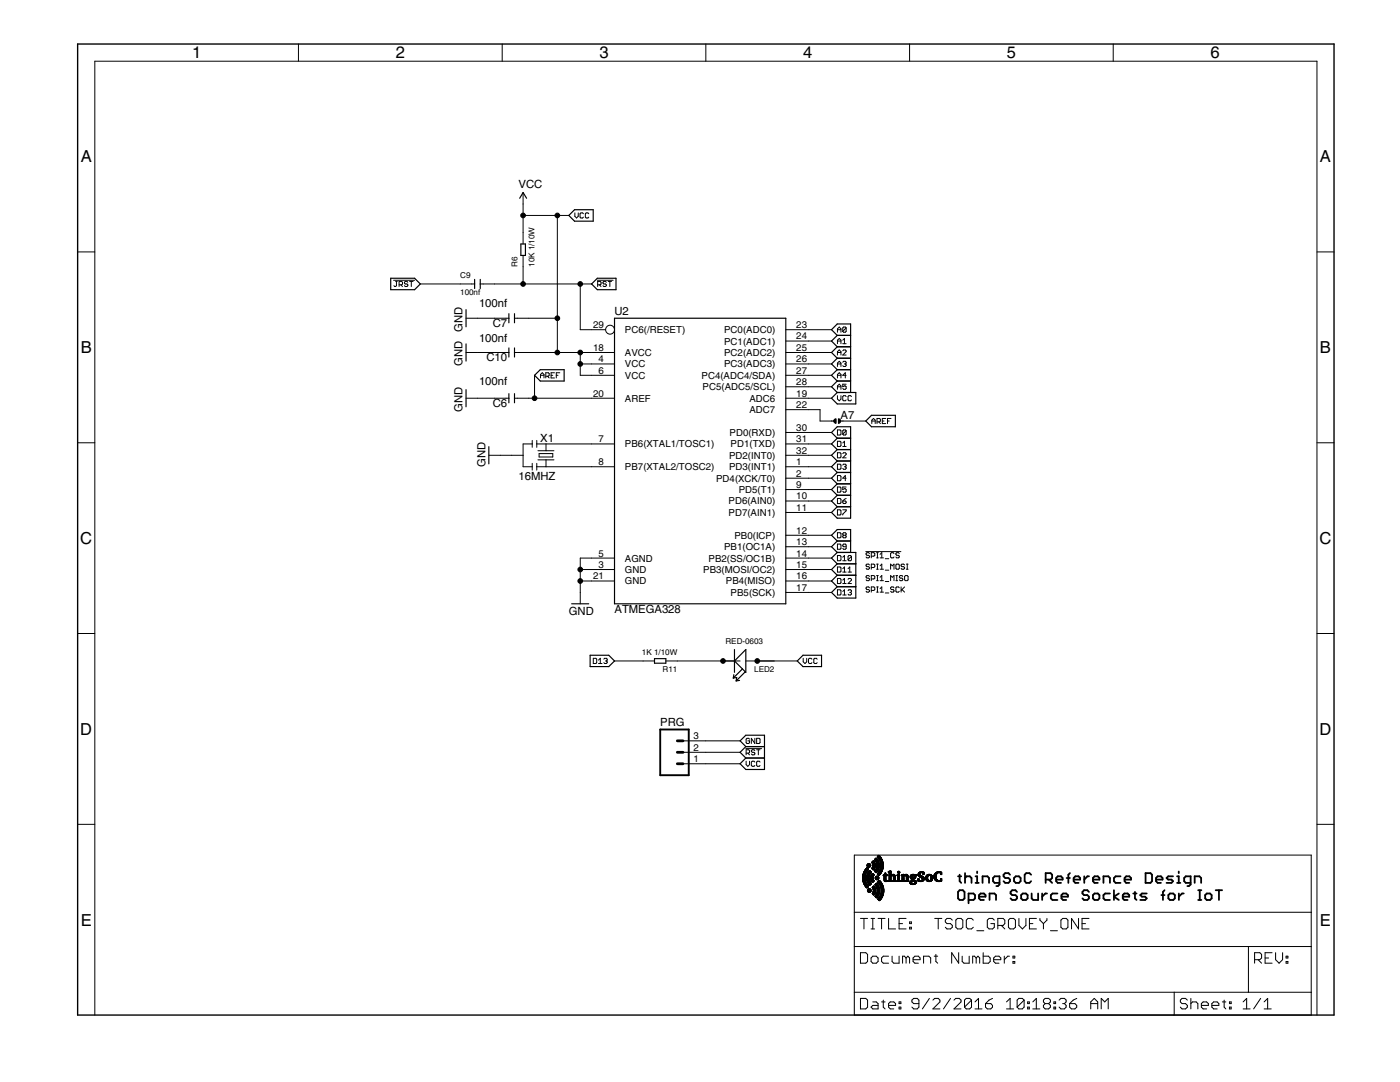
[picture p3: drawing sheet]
<svg xmlns="http://www.w3.org/2000/svg" width="279mm" height="216mm" viewBox="0 0 279 216" stroke-linecap="round" stroke-linejoin="round" font-family="sans-serif">
<defs><g id="words">
<g font-size="3.8">
<text x="38.3" y="11.7">1</text>
<text x="79" y="11.7">2</text>
<text x="119.6" y="11.7">3</text>
<text x="160.3" y="11.7">4</text>
<text x="200.9" y="11.7">5</text>
<text x="241.6" y="11.7">6</text>
<text x="16.1" y="32.4">A</text>
<text x="263.4" y="32.4">A</text>
<text x="16.1" y="70.5">B</text>
<text x="263.4" y="70.5">B</text>
<text x="16" y="108.5">C</text>
<text x="263.3" y="108.5">C</text>
<text x="16" y="146.6">D</text>
<text x="263.3" y="146.6">D</text>
<text x="16.1" y="184.7">E</text>
<text x="263.4" y="184.7">E</text>
</g>
<g font-size="2.6">
<text x="103.5" y="37.5">VCC</text>
<text x="95.6" y="61.3">100nf</text>
<text x="98.3" y="65.2">C7</text>
<text x="122.6" y="62.8">U2</text>
<text x="92.3" y="66.2" transform="rotate(-90 92.3 66.2)">GND</text>
<text x="95.6" y="68.2">100nf</text>
<text x="92.3" y="73.1" transform="rotate(-90 92.3 73.1)">GND</text>
<text x="95.6" y="76.8">100nf</text>
<text x="97.1" y="72">C10</text>
<text x="92.3" y="82.2" transform="rotate(-90 92.3 82.2)">GND</text>
<text x="98.3" y="81.2">C6</text>
<text x="167.8" y="83.6">A7</text>
<text x="107.8" y="88.1">X1</text>
<text x="96.9" y="93.1" transform="rotate(-90 96.9 93.1)">GND</text>
<text x="103.5" y="95.9">16MHZ</text>
<text x="113.5" y="122.8">GND</text>
<text x="122.6" y="122.3">ATMEGA328</text>
<text x="131.8" y="144.9">PRG</text>
</g>
<g font-size="2.2">
<text x="118.4" y="65.5">29</text>
<text x="158.9" y="65.5">23</text>
<text x="118.4" y="70">18</text>
<text x="124.7" y="71">AVCC</text>
<text x="124.7" y="66.5">PC6(/RESET)</text>
<text x="144.5" y="71">PC2(ADC2)</text>
<text x="144.5" y="68.8">PC1(ADC1)</text>
<text x="144.5" y="66.5">PC0(ADC0)</text>
<text x="158.9" y="70">25</text>
<text x="158.9" y="67.7">24</text>
<text x="119.5" y="72.3">4</text>
<text x="119.5" y="74.6">6</text>
<text x="124.7" y="73.3">VCC</text>
<text x="124.7" y="75.6">VCC</text>
<text x="140" y="75.6">PC4(ADC4/SDA)</text>
<text x="140.2" y="77.9">PC5(ADC5/SCL)</text>
<text x="144.5" y="73.3">PC3(ADC3)</text>
<text x="158.9" y="76.9">28</text>
<text x="158.9" y="74.6">27</text>
<text x="158.9" y="72.3">26</text>
<text x="118.4" y="79.1">20</text>
<text x="124.7" y="80.1">AREF</text>
<text x="149.6" y="82.4">ADC7</text>
<text x="149.6" y="80.1">ADC6</text>
<text x="158.9" y="81.4">22</text>
<text x="158.9" y="79.1">19</text>
<text x="119.5" y="88.3">7</text>
<text x="124.7" y="89.3">PB6(XTAL1/TOSC1)</text>
<text x="145.6" y="87">PD0(RXD)</text>
<text x="145.8" y="89.3">PD1(TXD)</text>
<text x="158.9" y="88.3">31</text>
<text x="158.9" y="86">30</text>
<text x="119.5" y="92.8">8</text>
<text x="124.7" y="93.8">PB7(XTAL2/TOSC2)</text>
<text x="145.5" y="93.8">PD3(INT1)</text>
<text x="145.5" y="91.5">PD2(INT0)</text>
<text x="158.9" y="95.1">2</text>
<text x="158.9" y="92.8">1</text>
<text x="158.9" y="90.5">32</text>
<text x="142.9" y="96.1">PD4(XCK/T0)</text>
<text x="145.4" y="100.7">PD6(AIN0)</text>
<text x="147.4" y="98.4">PD5(T1)</text>
<text x="158.9" y="101.9">11</text>
<text x="158.9" y="99.7">10</text>
<text x="158.9" y="97.4">9</text>
<text x="145.4" y="102.9">PD7(AIN1)</text>
<text x="146.6" y="107.5">PB0(ICP)</text>
<text x="158.9" y="106.5">12</text>
<text x="119.5" y="113.3">3</text>
<text x="119.5" y="111">5</text>
<text x="124.7" y="112.1">AGND</text>
<text x="141.4" y="112.1">PB2(SS/OC1B)</text>
<text x="144.5" y="109.8">PB1(OC1A)</text>
<text x="158.9" y="113.3">15</text>
<text x="158.9" y="111">14</text>
<text x="158.9" y="108.8">13</text>
<text x="118.4" y="115.6">21</text>
<text x="124.7" y="114.3">GND</text>
<text x="124.7" y="116.6">GND</text>
<text x="140.4" y="114.3">PB3(MOSI/OC2)</text>
<text x="144.9" y="116.6">PB4(MISO)</text>
<text x="145.8" y="118.9">PB5(SCK)</text>
<text x="158.9" y="117.9">17</text>
<text x="158.9" y="115.6">16</text>
<text x="138.4" y="149.8">2</text>
<text x="138.4" y="147.5">3</text>
<text x="138.4" y="152.1">1</text>
</g>
<g font-size="1.9">
<text x="103.3" y="53.2" transform="rotate(-90 103.3 53.2)">R6</text>
<text x="106.7" y="53.2" transform="rotate(-90 106.7 53.2)">10K 1/10W</text>
<text x="91.9" y="58.9">100nf</text>
<text x="91.9" y="55.5">C9</text>
<text x="128.1" y="130.7">1K 1/10W</text>
<text x="144.8" y="128.5">RED-0603</text>
<text x="132.2" y="134.2">R11</text>
<text x="150.5" y="134.2">LED2</text>
</g>
</g></defs>
<g fill="none" stroke="#000" stroke-width=".23">
<path d="M103.7 39.6l.7-1.2 .7 1.2M78 55.5h4.7l1.2 1.2-1.2 1.1h-4.7zM94.7 55.8v1.8M95.8 55.8v1.8M103.9 48.7h1v2.3h-1zM113.5 43l1.2-1.2h3.7v2.3h-3.7zM118.1 56.7l1.1-1.2h3.7v2.3h-3.7zM93 61.8v3.4M93 68.6v3.5M93 77.7v3.5M101.6 62.6v1.8M101.6 69.4v1.8"/>
<path d="M101.6 78.5v1.9M102.7 62.6v1.8M102.7 69.4v1.8M102.7 78.5v1.9M106.7 74.9l1.1-1.1h4.8v2.2h-4.8zM122.6 63.5h34.2v57h-34.2zM167.1 78.3h3.7v2.3h-3.7l-1.2-1.1zM167.1 73.8h2.7M167.1 76h2.7M167.1 76l-1.2 1.2 1.2 1.1M167.1 66.9l-1.2-1.1 1.2-1.2h2.7v13.7M167.1 73.8l-1.2 1.1 1.2 1.1"/>
<path d="M167.1 71.5l-1.2 1.1 1.2 1.2M167.1 71.5h2.7M167.1 69.2l-1.2 1.1 1.2 1.2M167.1 69.2h2.7M167.1 66.9l-1.2 1.2 1.2 1.1M167.1 66.9h2.7M97.6 89.1v3.5M165.9 84h.5M167.1 89.7l-1.2 1.1 1.2 1.2M167.1 87.4l-1.2-1.1 1.2-1.1h2.7v18.2h-2.7l-1.2-1.1 1.2-1.2M167.1 98.8l-1.2 1.2 1.2 1.1M167.1 98.8h2.7"/>
<path d="M167.1 96.5l-1.2 1.2 1.2 1.1M167.1 96.5h2.7M167.1 94.3l-1.2 1.1 1.2 1.1M167.1 94.3h2.7M167.1 92l-1.2 1.1 1.2 1.2M167.1 92h2.7M167.1 89.7h2.7M167.1 87.4h2.7M167.1 87.4l-1.2 1.2 1.2 1.1M167.8 84h.4M172.8 84l1.1-1.1h4.8v2.3h-4.8zM167.1 110.2h3.7v9.1h-3.7l-1.2-1.1 1.2-1.1"/>
<path d="M167.1 117.1h3.7M167.1 114.8l-1.2 1.1 1.2 1.2M167.1 114.8h3.7M167.1 112.5l-1.2 1.1 1.2 1.2M167.1 112.5h3.7M167.1 110.2l-1.2 1.2 1.2 1.1M167.1 107.9l-1.2 1.2 1.2 1.1M167.1 107.9h2.7M167.1 107.9l-1.2-1.1 1.2-1.1h2.7v4.5M167.1 101.1h2.7M114.1 120.5h3.4M117.8 130.7h3.7l1.1 1.2-1.1 1.1h-3.7z"/>
<path d="M130.6 131.4h2.3v.9h-2.3zM146.3 135.3l.7-.1-.1 .7M146.5 134.6l-.2 .7M146.6 129.6v4.6M147.6 135.8l-.7 .1M148.2 133.5l-1.9 1.8M148.7 134l-1.8 1.9M148.8 129.6v4.6l-2.2-2.3zM159.1 131.9l1.2-1.2h3.7v2.3h-3.7zM148.8 149l-1.1-1.2 1.1-1.1h3.8v6.8h-3.8l-1.1-1.1 1.1-1.1M148.8 149h3.8M148.8 151.3h3.8"/>
<path d="M148.8 149l-1.1 1.1 1.1 1.2"/>
</g>
<g fill="none" stroke="#000" stroke-width=".2">
<path d="M59.6 8.8v3.4M100.2 8.8v3.4M140.9 8.8v3.4M181.5 8.8v3.4M222.2 8.8v3.4M104.4 38.4v10.3M15.5 50.3h3.4M78.5 55.9h4.2M79 56.2h.3M79.1 56.2v.8l-.1 .2-.4-.2M79.7 56.8h.5l.1-.1v-.4l-.1-.1h-.5v1M80 56.8l.3 .4"/>
<path d="M81.4 56.3l-.2-.1h-.3l-.2 .1 .2 .4h.3l.2 .1-.2 .4h-.3l-.2-.2M81.7 56.2h.7M82.1 56.2v1M83.9 56.7h10.8M95.8 56.7h22.3M104.4 51v5.7M104.4 43h9.1M111.2 43v27.3M114.7 42.5v.7l.4 .3 .3-.3v-.7M115.8 56.7v9.1h5.1M116.4 42.7l-.1-.2h-.4l-.1 .2v.6l.1 .2h.4l.1-.2M117.5 42.7l-.2-.2h-.3l-.2 .2v.6l.2 .2h.3l.2-.2"/>
<path d="M119.2 55.9h3.2M119.3 56.8h.5l.2-.1v-.4l-.2-.1h-.5v1M119.6 56.8l.4 .4M121 56.3l-.2-.1h-.3l-.2 .1 .2 .4h.3l.2 .1-.2 .4h-.3l-.2-.2M121.4 56.2h.6M121.7 56.2v1M262.8 50.3h3.4M93 70.3h8.6M93 79.5h8.6M93 63.5h8.6M102.7 70.3h19.9M102.7 79.5h19.9"/>
<path d="M102.7 63.5h8.5M106.7 74.9v4.6M107.9 75.4v-.7l.3-.3 .4 .3v.7M107.9 74.9h.7M108.9 75.1h.5l.2-.2v-.4l-.2-.1h-.5v1M109.3 75.1l.3 .3M110 74.9h.3M110.7 74.4h-.7v1h.7M111 74.9h.4M111.7 74.4h-.7v1M115.8 70.3v4.6h6.8M115.8 72.6h6.8"/>
<path d="M156.8 74.9h9.1M156.8 77.2h9.1M156.8 72.6h9.1M156.8 70.3h9.1M156.8 68.1h9.1M156.8 65.8h9.1M156.8 79.5h9.1M167.1 66.3v-.7l.4-.3 .3 .3v.7M167.1 68.6v-.7l.4-.4 .3 .4v.7M167.1 70.8v-.6l.4-.4 .3 .4v.6M167.1 73.1v-.6l.4-.4 .3 .4v.6M167.1 75.4v-.7l.4-.3 .3 .3v.7"/>
<path d="M167.1 77.7v-.7l.4-.3 .3 .3v.7M167.1 79v.6l.4 .4 .3-.4v-.6M167.1 74.9h.7M167.1 77.2h.7M167.1 72.6h.7M167.1 70.3h.7M167.1 68.1h.7M167.1 65.8h.7M168.2 67.9l.3-.4v1.1M168.2 70l.2-.2h.3l.2 .2v.2l-.7 .6h.7M168.2 72.3l.2-.2h.3l.2 .2-.2 .3M168.2 68.6h.7"/>
<path d="M168.5 72.6h.2M168.7 72.6l.2 .2-.2 .3h-.3l-.2-.1M168.9 79.1l-.2-.1h-.3l-.2 .1v.7l.2 .2h.3l.2-.2M168.9 65.4l-.2-.1h-.3l-.2 .1v.7M168.9 76.7h-.7v.5l.5-.2 .2 .2v.3l-.2 .2h-.3l-.2-.2M168.9 74.9h-.7l.5-.5v1M168.9 65.4v.7l-.2 .2h-.3l-.2-.2M168.9 65.4l-.7 .7M169.9 79.1l-.1-.1h-.4l-.2 .1v.7l.2 .2h.4l.1-.2M15.5 88.3h3.4M97.6 90.8h6.8M106.2 88.6h-1.8v4.5h1.8"/>
<path d="M106.2 87.9v1.4M106.2 92.5v1.3M107.1 93.1h15.5M107.1 88.6h15.5M107.1 87.9v1.4M107.1 92.5v1.3M107.4 89.9h3.2M107.4 91.8h3.2M107.6 90.5h2.7v.7h-2.7zM109 88.6v1.3M109 91.8v1.3M156.8 81.7h6.9v2.3h2.2"/>
<path d="M156.8 100h9.1M156.8 95.4h9.1M156.8 93.1h9.1M156.8 88.6h9.1M156.8 90.8h9.1M156.8 97.7h9.1M156.8 86.3h9.1M167.1 92.6h.6l.1 .2v.7l-.1 .1h-.6zM167.1 85.8h.6l.1 .2v.6l-.1 .2h-.6zM167.1 88.1h.6l.1 .1v.7l-.1 .2h-.6zM167.1 90.3h.6l.1 .2v.7l-.1 .2h-.6zM167.1 94.9h.6l.1 .2v.7l-.1 .1h-.6z"/>
<path d="M167.1 97.2h.6l.1 .1v.7l-.1 .2h-.6zM167.1 99.5h.6l.1 .1v.7l-.1 .2h-.6zM168.2 100h.5l.2 .3-.2 .2h-.3l-.2-.2zM168.2 88.4l.3-.3v1M168.2 90.5l.2-.2h.3l.2 .2v.2l-.7 .7h.7M168.2 92.8l.2-.2h.3l.2 .2-.2 .3M168.2 89.1h.7M168.2 84h4.6M168.5 93.1h.2M168.7 93.1l.2 .2-.2 .3h-.3l-.2-.1M168.9 86l-.2-.2h-.3l-.2 .2v.6M168.9 97.2h-.7v.5l.3-.2 .4 .2v.3l-.2 .2h-.3l-.2-.2"/>
<path d="M168.9 86v.6l-.2 .2h-.3l-.2-.2M168.9 95.4h-.7l.5-.5v1M168.9 99.5l-.7 .5M168.9 86l-.7 .6M174 84.5v-.7l.3-.3 .4 .3v.7M174 84h.7M175 84.2h.5l.2-.2v-.3l-.2-.2h-.5v1M175.4 84.2l.3 .3M176.1 84h.3M176.8 83.5h-.7v1h.7M177.1 84h.4M177.8 83.5h-.7v1"/>
<path d="M262.8 88.3h3.4M115.8 113.6h6.8M115.8 115.9h6.8M122.6 111.4h-6.8v9.1M156.8 118.2h9.1M156.8 109.1h9.1M156.8 106.8h9.1M156.8 113.6h9.1M156.8 115.9h9.1M156.8 111.4h9.1M156.8 102.3h9.1M167.1 101.7h.6l.1 .2v.7l-.1 .2h-.6z"/>
<path d="M167.1 106.3h.6l.1 .2v.6l-.1 .2h-.6zM167.1 108.6h.6l.1 .2v.6l-.1 .2h-.6zM167.1 110.8h.6l.1 .2v.7l-.1 .2h-.6zM167.1 113.1h.6l.1 .2v.7l-.1 .2h-.6zM167.1 115.4h.6l.1 .2v.7l-.1 .1h-.6zM167.1 117.7h.6l.1 .2v.7l-.1 .1h-.6zM168.2 101.7h.7v.2l-.7 .7v.2M168.2 118.7h.7M168.2 118l.3-.3v1M168.2 111.2l.3-.4v1.1M168.2 113.5l.3-.4v1.1M168.2 115.8l.3-.4v1"/>
<path d="M168.2 116.4h.7M168.2 114.2h.7M168.2 111.9h.7M168.4 106.8l-.2-.2 .2-.3h.3l.2 .2-.2 .3M168.4 106.8l-.2 .2 .2 .3h.3l.2-.2-.2-.3M168.4 106.8h.3M168.9 109.1h-.5l-.2-.2 .2-.3h.3l.2 .2v.6l-.2 .2h-.3l-.2-.2M169.2 117.9l.2-.2h.4l.1 .2-.1 .3M169.2 115.6l.2-.2h.4l.1 .2v.2l-.7 .6h.7M169.2 114.2h.7M169.2 113.5l.4-.4v1.1M169.6 118.2h.2"/>
<path d="M169.8 118.2l.1 .2-.1 .3h-.4l-.2-.1M169.9 111l-.1-.2h-.4l-.2 .2v.7M169.9 111v.7l-.1 .2h-.4l-.2-.2M169.9 111l-.7 .7M172.8 110.1h7M173.5 117.3l-.1-.2h-.4l-.2 .2 .2 .3h.4l.1 .2-.1 .4h-.4l-.2-.2M173.5 110.4l-.1-.1h-.4l-.2 .1 .2 .4h.4l.1 .2-.1 .3h-.4l-.2-.2M173.5 112.7l-.1-.1h-.4l-.2 .1 .2 .4h.4l.1 .1-.1 .4h-.4l-.2-.2M173.5 115l-.1-.1h-.4l-.2 .3 .2 .2h.4l.1 .3-.1 .2h-.4l-.2-.2M173.9 117.8h.5l.2-.2v-.3l-.2-.2h-.5v1.1M173.9 111h.5l.2-.2v-.4l-.2-.1h-.5v1M173.9 113.2h.5l.2-.1v-.4l-.2-.1h-.5v1"/>
<path d="M173.9 115.5h.5l.2-.1v-.4l-.2-.1h-.5v1M174.9 117.1h.4M174.9 118.2h.4M174.9 114.9h.4M174.9 115.9h.4M174.9 112.6h.4M174.9 113.6h.4M174.9 110.3h.4M174.9 111.3h.4M175.1 110.3v1M175.1 112.6v1M175.1 114.9v1"/>
<path d="M175.1 117.1v1.1M175.6 110.6l.4-.3v1M175.6 118.2h.7M175.6 117.5l.4-.4v1.1M175.6 112.9l.4-.3v1M175.6 115.2l.4-.3v1M175.6 115.9h.7M175.6 113.6h.7M175.6 111.3h.7M176.7 118.3h.7M176.7 116h.7M176.7 113.8h.7"/>
<path d="M176.7 111.5h.7M177.7 115.9v-1l.4 .3 .3-.3v1M177.7 113.6v-1l.4 .3 .3-.3v1M178.4 117.3l-.2-.2h-.3l-.2 .2 .2 .3h.3l.2 .2-.2 .4h-.3l-.2-.2M178.4 110.4l-.2-.1h-.3l-.2 .1v.7l.2 .2h.3l.2-.2M178.8 112.7l.2-.1h.3l.2 .1v.7l-.2 .2h-.3l-.2-.2zM178.8 114.9h.3M178.8 115.9h.3M179 114.9v1M179.5 117.3l-.2-.2h-.3l-.2 .2v.7l.2 .2h.3l.2-.2M179.5 110.4l-.2-.1h-.3l-.2 .1 .2 .4h.3l.2 .2-.2 .3h-.3l-.2-.2M179.8 117.1v1.1"/>
<path d="M180 117.6l.5 .6M180.2 115l-.2-.1h-.3l-.2 .3 .2 .2h.3l.2 .3-.2 .2h-.3l-.2-.2M180.5 115l.2-.1h.4l.1 .1v.7l-.1 .2h-.4l-.2-.2zM180.5 112.7l-.2-.1h-.3l-.2 .3 .2 .2h.3l.2 .3-.2 .2h-.3l-.2-.2M180.5 117.1l-.7 .7M180.9 112.6h.3M180.9 113.6h.3M181.1 112.6v1M15.5 126.4h3.4M118.4 131.4h.5l.2 .1v.7l-.2 .2h-.5zM119.4 132.4h.7M119.4 131.7l.4-.3v1"/>
<path d="M120.5 131.5l.2-.1h.3l.2 .1-.2 .4M120.8 131.9h.2M121 131.9l.2 .2-.2 .3h-.3l-.2-.2M122.6 131.9h8M132.9 131.9h14.8M148.8 131.9h10.3M160.3 131.4v.7l.4 .3 .3-.3v-.7M162 131.5l-.1-.1h-.4l-.1 .1v.7l.1 .2h.4l.1-.2M163.1 131.5l-.2-.1h-.3l-.2 .1v.7l.2 .2h.3l.2-.2M262.8 126.4h3.4M136.3 147.8h11.4M136.3 150.1h11.4"/>
<path d="M136.3 152.4h11.4M148.8 149.4h3.2M148.9 150.3h.5l.2-.2v-.3l-.2-.2h-.5v1M148.9 151.9v.7l.3 .3 .4-.3v-.7M149.2 150.3l.4 .3M149.6 147.5l-.2-.2h-.3l-.2 .2v.7l.2 .2h.3l.2-.2v-.4h-.4M150.6 147.3v1.1l-.7-1.1v1.1M150.6 149.8l-.1-.2h-.4l-.2 .2 .2 .3h.4l.1 .2-.1 .3h-.4l-.2-.1M150.6 152.1l-.1-.2h-.4l-.2 .2v.6l.2 .2h.4l.1-.2M151 147.3h.5l.2 .2v.7l-.2 .2h-.5zM151 149.6h.7M151.3 149.6v1"/>
<path d="M151.7 152.1l-.2-.2h-.3l-.2 .2v.6l.2 .2h.3l.2-.2M15.5 164.5h3.4M170.5 170.6h91.2v31.9h-91.2zM262.8 164.5h3.4M170.5 188.9h91.2M170.5 198h91.2M170.5 182h91.2M171.7 190.1h1.1l.3 .3v1.5l-.3 .3h-1.1zM171.7 199.2h1.1l.3 .4v1.4l-.3 .3h-1.1zM171.7 183.3h1.4M172.4 183.3v2.1M173.8 183.3h.7"/>
<path d="M173.8 185.4h.7M174.2 199.9h.7l.3 .4v1h-1l-.4-.3 .4-.4h1M174.2 190.8h.7l.3 .4v.7l-.3 .3h-.7l-.4-.3v-.7zM174.2 183.3v2.1M175.2 183.3h1.4M175.9 199.9h.7M175.9 183.3v2.1M176.3 199.6v1.4l.3 .3M177.3 183.3v2.1h1.4M177.3 190.8h-1l-.4 .4v.7l.4 .3h1M178 190.8v1.1l.4 .3h1v-1.4M179.4 199.9h.4v.4h-.4z"/>
<path d="M179.4 184.3h.7M180.8 183.3h-1.4v2.1h1.4M180.8 191.2l-.3-.4h-.4v1.4M180.8 191.2l.4-.4 .3 .4v1M180.8 191.2v1M181.5 185h.4v.4h-.4zM181.5 184h.4v.3h-.4zM182.2 191.5h1.4v-.3l-.3-.4h-.7l-.4 .4v.7l.4 .3h.7M184.3 192.2v-1.4h1.1l.3 .4v1M185.5 199.2l-1.4 2.1M186.2 199.6l.3-.4h.7l.4 .4v.3l-1.4 1.4h1.4M186.4 190.8h.7"/>
<path d="M186.5 183.3h1.5M186.8 190.4v1.5l.3 .3M187.2 183.3v2.1M189.7 199.2l-1.4 2.1M190.1 183.6l-.4-.3h-.7l-.3 .3v.4l.3 .3h.7l.4 .4v.3l-.4 .4h-.7l-.3-.4M190.4 199.6l.3-.4h.7l.4 .4v.3l-1.4 1.4h1.4M191.1 183.3h.7l.4 .3v1.4l-.4 .4h-.7l-.3-.4v-1.4zM191.3 190.1v2.1l-1.4-2.1v2.1M192 190.8v1.1l.4 .3h1v-1.4M193.9 199.6v1.4l-.4 .3h-.7l-.3-.3M193.9 199.6l-.4-.4h-.7l-.3 .4v1.4M193.9 199.6l-1.4 1.4"/>
<path d="M194.2 183.6l-.3-.3h-.7l-.4 .3v1.4l.4 .4h.7l.3-.4M194.6 199.9l.7-.7v2.1M194.8 191.2l-.3-.4h-.4v1.4M194.8 191.2v1M194.8 191.2l.4-.4 .3 .4v1M194.9 185.7h1.4M196.2 190.1v2.1h1.1l.3-.3v-.7l-.3-.4h-1.1M198.1 199.2l-.7 .4-.7 .7M198.3 191.5h1.4v-.3l-.3-.4h-.7l-.4 .4v.7l.4 .3h.7M198.4 183.6l-.3-.3h-.7l-.4 .3v1.4l.4 .4h.7l.3-.4v-.7h-.7M199.1 184.7h1.1l.3-.4v-.7l-.3-.3h-1.1v2.1M199.8 184.7l.7 .7"/>
<path d="M200.4 190.8v1.4M200.9 199.9l.7-.7v2.1M201.5 190.8h-.4l-.7 .7M201.6 183.3h.7l.3 .3v1.4l-.3 .4h-.7l-.3-.4v-1.4zM202.2 191.9h.3v.3h-.3zM202.2 190.8h.3v.4h-.3zM203.3 183.3v1.4l.7 .7 .7-.7v-1.4M204.4 199.6v1.4l-.4 .3h-.7l-.3-.3M204.4 199.6l-.4-.4h-.7l-.3 .4v1.4M204.4 199.6l-1.4 1.4M205.1 199.9h.3v.4h-.3zM205.4 184.3h.7"/>
<path d="M206.1 199.9l.7-.7v2.1M206.8 183.3h-1.4v2.1h1.4M207.5 183.3v.3l.7 .7M208.2 184.3v1.1M208.9 183.3v.3l-.7 .7M209.6 185.7h1.4M210.3 199.9h.4v.4h-.4zM211.4 199.6l.3-.4h.7l.4 .4v.3l-.4 .4M211.7 183.6l.4-.3h.7l.3 .3v1.4l-.3 .4h-.7l-.4-.4zM214.9 199.2l-.7 .4-.7 .7M215.2 183.3v2.1l-1.4-2.1v2.1M215.9 184.3h.7"/>
<path d="M217.3 183.3h-1.4v2.1h1.4M234.3 198v4.5M237 199.6l-.4-.4h-.7l-.3 .4v.3l.3 .4h.7l.4 .3v.4l-.4 .3h-.7l-.3-.3M237.7 199.2v2.1M243.9 199.9h.7M244.3 199.6v1.4l.3 .3M245.4 199.9h.3v.4h-.3zM248.1 199.9l.7-.7v2.1M249.2 188.9v9.1M250.4 191.5h1l.4-.3v-.8l-.4-.3h-1v2.1M251.1 191.5l.7 .7M251.6 199.2l-1.4 2.1"/>
<path d="M252.3 199.9l.7-.7v2.1M252.5 191.2h.7M253.9 190.1h-1.4v2.1h1.4M254.6 190.1v1.4l.7 .7 .7-.7v-1.4M256.7 191.9h.3v.3h-.3zM256.7 190.8h.3v.4h-.3zM18.9 202.5v-190.3h243.9v190.3M177.3 200.6h1.4v-.3l-.3-.4h-.7l-.4 .4v.7l.4 .3h.7M179.4 201h.4v.3h-.4zM183.4 200.3h-1l-.4-.4v-.3l.4-.4h.6l.4 .4v1.4l-.4 .3h-.6l-.4-.3M194.6 201.3h1.4M196.7 200.3h1l.4 .3v.4l-.4 .3h-.7l-.3-.3z"/>
<path d="M200.9 201.3h1.4M205.1 201h.3v.3h-.3zM206.1 201.3h1.4M208.6 200.3l-.4 .3v.4l.4 .3h.7l.3-.3v-.4l-.3-.3M208.6 200.3l-.4-.4v-.3l.4-.4h.7l.3 .4v.3l-.3 .4M208.6 200.3h.7M210.3 201h.4v.3h-.4zM212.1 200.3h.3M212.4 200.3l.4 .3v.4l-.4 .3h-.7l-.3-.3M213.5 200.3h1l.4 .3v.4l-.4 .3h-.7l-.3-.3zM217.7 200.3h1.4M217.7 201.3v-1.4l.7-.7 .7 .7v1.4"/>
<path d="M219.8 201.3v-2.1l.7 .7 .7-.7v2.1M237.7 200.3l.3-.4h.7l.4 .4v1M239.8 200.6h1.4v-.3l-.4-.4h-.7l-.3 .4v.7l.3 .3h.7M241.9 200.6h1.3v-.3l-.3-.4h-.7l-.3 .4v.7l.3 .3h.7M245.4 201h.3v.3h-.3zM248.1 201.3h1.4M252.3 201.3h1.4"/>
<circle cx="121.8" cy="65.8" r=".89"/>
</g>
<path d="M15.5 8.8h250.7v193.7h-250.7z" fill="none" stroke="#000" stroke-width=".28"/>
<g fill="#000" stroke="#000" stroke-width=".2">
<path d="M172.1 175.5l.6 .1zM172.1 175.5h.6zM172.1 175.4l.6 .1zM172.1 174.9h.6zM172.2 175.4l.4 .1zM172.2 175.4h.4zM172.2 175.3l.4 .1zM172.2 175.3h.4zM172.2 175.2l.4 .1zM172.2 175.2h.4zM172.2 175.1l.4 .1zM172.2 175.1h.4z"/>
<path d="M172.2 175l.4 .1zM172.2 175h.4zM172.2 174.9l.4 .1zM172.2 175.7l.5 .1zM172.2 175.7h.5zM172.2 175.6h.5zM172.2 175.5l.5 .1zM172.2 174.9h.5zM172.2 174.8l.5 .1zM172.2 174.8h.5zM172.2 174.7l.5 .1zM172.2 174.6l.5 .1z"/>
<path d="M172.2 174.6h.5zM172.2 175.8l.5 .1zM172.2 175.8h.5zM172.2 175.6l.5 .1zM172.2 174.7h.5zM172.2 174.5l.5 .1zM172.2 174.5h.5zM172.3 175.9h.5zM172.3 174.4l.5 .1zM172.3 176l.5 .1zM172.3 176h.5zM172.3 175.9l.5 .1z"/>
<path d="M172.3 174.4h.5zM172.3 174.3l.5 .1zM172.3 176.1h.5zM172.3 174.3h.5zM172.3 174.2l.5 .1zM172.3 176.1l.5 .1zM172.3 174.2h.5zM172.3 176.2h.5zM172.3 174.1l.5 .1zM172.4 176.2l.5 .1zM172.4 174.1h.5zM172.4 176.3l.5 .1z"/>
<path d="M172.4 176.3h.5zM172.4 174l.5 .1zM172.4 176.4h.6zM172.4 176.3l.6 .1zM172.4 174h.6zM172.4 173.9l.6 .1zM172.4 176.4l.6 .1zM172.4 173.9h.6zM172.5 176.4l.5 .1zM172.5 176.4h.5zM172.5 173.9l.5 .1zM172.5 173.9h.5z"/>
<path d="M172.5 173.8l.5 .1zM172.5 176.5h.5zM172.5 176.5l.6 .1zM172.5 173.8h.6zM172.5 176.6h.6zM172.5 173.7l.6 .1zM172.6 176.6l.5 .1zM172.6 176.6h.5zM172.6 173.7l.5 .1zM172.6 176.7h.6zM172.6 173.7h.5zM172.6 173.7h.6z"/>
<path d="M172.6 176.7l.6 .1zM172.6 173.6h.6zM172.6 173.6l.6 .1zM172.7 176.8h.6zM172.7 176.8h.5zM172.7 173.5l.5 .1zM172.7 173.5l.6 .1zM172.7 173.5h.6zM172.7 176.8l.6 .1zM172.7 176.9h.6zM172.7 173.4l.6 .1zM172.8 177h.5z"/>
<path d="M172.8 176.9l.5 .1zM172.8 173.4l.5 .1zM172.8 173.4h.5zM172.8 177h.4zM172.8 177l.4 .1zM172.8 173.3l.4 .1zM172.8 173.3h.4zM172.9 173.3h.3zM172.9 177.1h.2zM172.9 173.2l.3 .1zM172.9 173.2h.2zM173 177.1l.1 .1z"/>
<path d="M173 175.5h.5zM173 175.4l.5 .1zM173 175.4h.5zM173 175.3l.4 .1zM173 175.3h.4zM173 175.2l.4 .1zM173 175.2h.4zM173 175.1l.4 .1zM173 175.1h.4zM173 175l.4 .1zM173 175h.4zM173 174.9l.5 .1z"/>
<path d="M173 174.9h.5zM173 173.2h.1zM173 175.6h.5zM173 175.5l.5 .1zM173 175.5h.4zM173 174.9h.4zM173 174.8l.4 .1zM173 174.8l.5 .1zM173 174.8h.5zM173 175.6l.5 .1zM173 174.7h.5zM173 175.7l.5 .1z"/>
<path d="M173 175.7h.5zM173 174.7l.5 .1zM173 174.6l.5 .1zM173 174.6h.5zM173 172.7h.8zM173 175.8h.5zM173 172.8h.8zM173 172.7l.8 .1zM173 172.6h.8zM173.1 175.9h.5zM173.1 175.8l.5 .1zM173.1 175.8h.5z"/>
<path d="M173.1 174.5l.5 .1zM173.1 172.8l.6 .1zM173.1 172.8h.6zM173.1 172.6l.7 .1zM173.1 172.5l.6 .1zM173.1 175.9l.5 .1zM173.1 174.5h.5zM173.1 174.4l.5 .1zM173.1 174.4h.5zM173.1 172.9h.6zM173.1 172.8h.7zM173.1 172.6h.7z"/>
<path d="M173.1 172.5l.7 .1zM173.1 172.5h.6zM173.1 177.7h.8zM173.1 177.7l.7 .1zM173.1 177.7h.7zM173.1 177.6l.7 .1zM173.1 176h.6zM173.1 174.3l.6 .1zM173.1 172.4l.6 .1zM173.1 177.8l.7 .1zM173.1 177.8h.7zM173.1 177.6h.7z"/>
<path d="M173.1 177.5l.7 .1zM173.1 176l.6 .1zM173.1 174.3h.6zM173.1 172.9l.6 .1zM173.1 172.4h.6zM173.2 177.9h.6zM173.2 177.5h.6zM173.2 176.1h.5zM173.2 174.3h.5zM173.2 174.2l.5 .1zM173.2 172.9l.4 .1zM173.2 172.4h.4z"/>
<path d="M173.2 176.1l.5 .1zM173.2 174.2h.5zM173.2 177.4l.6 .1zM173.2 176.2h.6zM173.2 176.1l.6 .1zM173.2 174.2h.6zM173.2 174.1l.6 .1zM173.2 173h.4zM173.2 177.9l.5 .1zM173.2 177.4l.5 .1zM173.2 177.4h.5zM173.2 176.2l.7 .1z"/>
<path d="M173.2 176.2l.6 .1zM173.2 174.1h.6zM173.2 174.1h.7zM173.2 172.3l.4 .1zM173.3 176.3h.6zM173.3 174.1h.6zM173.3 174l.6 .1zM173.3 178h.4zM173.3 177.4h.4zM173.3 176.3l.6 .1zM173.3 172.3l.2 .1zM173.3 173h.2z"/>
<path d="M173.3 178h.3zM173.3 177.4h.3zM173.3 176.4h.5zM173.3 174h.6zM173.4 176.4h.4zM173.4 176.4h.5zM173.4 173.9l.5 .1zM173.4 178l.2 .1zM173.4 177.3l.2 .1zM173.4 176.4l.4 .1zM173.4 173.9l.4 .1zM173.4 173.9h.4z"/>
<path d="M173.4 173.8l.4 .1zM173.4 176.5h.4zM173.4 176.5h.3zM173.5 176.5l.2 .1zM173.5 173.8h.2zM173.5 176.6h.2zM173.5 173.7l.2 .1zM173.7 175.2h.5zM173.7 175.1l.5 .1zM173.8 175.3h.4zM173.8 175.2l.4 .1zM173.8 175.2h.4z"/>
<path d="M173.8 175.1h.4zM173.8 175l.4 .1zM173.8 175h.4zM173.8 175.5h.5zM173.8 175.4l.5 .1zM173.8 175.4l.4 .1zM173.8 175.4h.4zM173.8 175.3l.4 .1zM173.8 174.9l.4 .1zM173.8 174.9h.4zM173.8 174.9h.5zM173.8 175.5l.5 .1z"/>
<path d="M173.8 174.8l.5 .1zM173.8 174.8h.5zM173.8 175.6h.6zM173.8 175.6h.5zM173.8 174.7l.5 .1zM173.8 175.6l.6 .1zM173.8 174.7h.5zM173.8 174.7h.6zM173.9 175.7h.5zM173.9 174.6l.5 .1zM173.9 175.7l.5 .1zM173.9 174.6h.5z"/>
<path d="M173.9 175.8h.6zM173.9 175.7l.6 .1zM173.9 174.6h.6zM173.9 175.8l.5 .1zM173.9 175.8h.5zM173.9 174.5l.5 .1zM173.9 175.9h.5zM173.9 174.5h.5zM173.9 174.4l.5 .1zM174 175.9h.3zM174 174.5h.4zM174 174.4l.3 .1z"/>
<path d="M174 173.3h.5zM174 173.2l.5 .1zM174 172.1h.5zM174 172l.5 .1zM174 174.4h.3zM174 175.9l.3 .1zM174 173.2h.6zM174 172.1h.6zM174 176h.2zM174 174.3l.3 .1zM174 173.3l.5 .1zM174 172.1l.6 .1z"/>
<path d="M174 172h.5zM174.1 177.1h.5zM174.1 176h.1zM174.1 174.3l.2 .1zM174.1 173.4h.4zM174.1 173.2h.5zM174.1 173.1l.5 .1zM174.1 172.2h.5zM174.1 172h.4zM174.1 178.3l.5 .1zM174.1 178.3h.5zM174.1 178.2l.5 .1z"/>
<path d="M174.1 177l.5 .1zM174.1 176l.1 .1zM174.1 174.3h.1zM174.1 172.2l.5 .1zM174.1 177.1l.5 .1zM174.1 173.1h.5zM174.1 172.3h.5zM174.1 171.9l.4 .1zM174.1 178.4h.5zM174.1 178.2h.5zM174.1 178.2h.6zM174.1 177.2h.6z"/>
<path d="M174.1 177h.5zM174.1 173.4l.4 .1zM174.1 173l.5 .1zM174.1 178.1l.6 .1zM174.1 177.2l.6 .1zM174.1 177.2h.5zM174.1 173h.5zM174.1 172.3l.5 .1zM174.2 178.4l.3 .1zM174.2 177h.3zM174.2 173.5h.2zM174.2 173.4l.2 .1z"/>
<path d="M174.2 173h.5zM174.2 172.9l.5 .1zM174.2 172.4h.5zM174.2 171.9h.2zM174.2 178.1l.5 .1zM174.2 178.1h.5zM174.2 177.3h.5zM174.2 177.2l.5 .1zM174.2 176.9l.3 .1zM174.2 172.8h.5zM174.2 172.5l.5 .1zM174.2 178.5h.3z"/>
<path d="M174.2 178l.5 .1zM174.2 177.3l.5 .1zM174.2 172.9h.5zM174.2 172.8l.5 .1zM174.2 172.5h.5zM174.2 172.4l.5 .1zM174.2 171.8l.2 .1zM174.2 178h.5zM174.2 177.4h.5zM174.2 176.9h.3zM174.2 173.5l.1 .1zM174.2 172.7l.5 .1z"/>
<path d="M174.2 172.7h.5zM174.2 172.6l.5 .1zM174.2 172.6h.5zM174.2 171.8h.1zM174.3 178.5l.1 .1zM174.3 177.9l.4 .1zM174.3 177.9h.4zM174.3 177.8h.5zM174.3 177.6h.5zM174.3 177.5l.5 .1zM174.3 177.5h.4zM174.3 177.4l.4 .1z"/>
<path d="M174.3 177.4h.4zM174.3 176.8l.2 .1zM174.3 177.9h.5zM174.3 177.8l.5 .1zM174.3 177.5h.5zM174.3 177.7l.5 .1zM174.3 177.7h.5zM174.3 177.6l.5 .1zM174.3 176.8h.1zM174.5 173.8l.6 .1zM174.5 173.8h.6zM174.5 171.6h.6z"/>
<path d="M174.5 171.5l.6 .1zM174.5 171.5h.6zM174.6 173.8l.5 .1zM174.6 171.5h.5zM174.6 173.9h.5zM174.6 173.8h.6zM174.6 171.6h.6zM174.6 171.4l.5 .1zM174.6 173.7l.6 .1zM174.6 178.9h.6zM174.6 178.8l.6 .1zM174.6 178.8h.7z"/>
<path d="M174.6 176.6h.7zM174.6 176.5l.6 .1zM174.6 176.5h.6zM174.6 173.9l.4 .1zM174.6 171.6l.6 .1zM174.6 171.4h.4zM174.6 178.8h.6zM174.6 176.6h.6zM174.6 174h.4zM174.6 173.7h.6zM174.6 171.7h.6zM174.7 178.9h.5z"/>
<path d="M174.7 178.8h.6zM174.7 176.6l.6 .1zM174.7 176.4l.5 .1zM174.7 175.2l.7 .1zM174.7 175.2h.7zM174.7 175.1l.7 .1zM174.7 174h.3zM174.7 173.7h.5zM174.7 171.3l.3 .1zM174.7 178.9l.5 .1zM174.7 178.7l.6 .1zM174.7 175.3h.7z"/>
<path d="M174.7 175.1h.7zM174.7 175l.7 .1zM174.7 175h.7zM174.7 173.6l.5 .1zM174.7 171.7h.5zM174.7 179h.4zM174.7 176.7h.6zM174.7 176.4h.4zM174.7 175.3l.7 .1zM174.7 175h.6zM174.7 174l.3 .1zM174.7 173.6h.6z"/>
<path d="M174.7 171.7l.6 .1zM174.7 175.4h.6zM174.7 174.9l.6 .1zM174.7 174l.2 .1zM174.7 173.5l.6 .1zM174.7 171.8h.6zM174.7 171.3h.2zM174.8 179h.3zM174.8 178.7h.5zM174.8 176.7h.5zM174.8 176.4h.3zM174.8 174.9l.5 .1z"/>
<path d="M174.8 174.1h.1zM174.8 173.5h.5zM174.8 171.8l.5 .1zM174.8 171.3h.1zM174.8 179l.3 .1zM174.8 178.6l.5 .1zM174.8 178.6h.5zM174.8 176.7l.5 .1zM174.8 176.3l.3 .1zM174.8 175.4l.5 .1zM174.8 174.9h.5zM174.8 173.5l.5 .1z"/>
<path d="M174.8 171.8h.5zM174.8 179l.2 .1zM174.8 176.8h.5zM174.8 176.3l.2 .1zM174.8 171.9h.5zM174.8 179.1h.2zM174.8 178.5l.6 .1zM174.8 176.3h.2zM174.8 175.5h.5zM174.8 173.4l.5 .1zM174.8 178.5h.6zM174.8 174.9h.4z"/>
<path d="M174.8 173.4h.5zM174.8 172h.5zM174.8 171.9l.5 .1zM174.9 179.1l.1 .1zM174.9 178.5l.5 .1zM174.9 176.8l.5 .1zM174.9 176.8h.5zM174.9 176.2l.1 .1zM174.9 175.5h.3zM174.9 173.4h.5zM174.9 173.3l.5 .1zM174.9 172l.5 .1z"/>
<path d="M174.9 172h.5zM174.9 178.5h.5zM174.9 176.9h.5zM174.9 173.3h.5zM174.9 173.2l.5 .1zM174.9 172.1h.5zM174.9 178.4l.5 .1zM174.9 176.9l.5 .1zM174.9 174.8l.3 .1zM174.9 178.4h.5zM174.9 177h.5zM174.9 173.2h.5z"/>
<path d="M174.9 172.2h.5zM174.9 172.1l.5 .1zM174.9 178.4h.6zM174.9 178.3l.6 .1zM174.9 177l.6 .1zM174.9 177h.6zM174.9 175.5l.3 .1zM174.9 174.8l.2 .1zM174.9 173.1l.5 .1zM174.9 173.1l.6 .1zM174.9 172.2l.6 .1zM175 178.3h.5z"/>
<path d="M175 177.1h.5zM175 177l.5 .1zM175 173.1h.4zM175 173l.4 .1zM175 173h.5zM175 172.3l.5 .1zM175 172.3h.5zM175 172.3h.4zM175 172.2l.4 .1zM175 178.2l.5 .1zM175 177.1l.5 .1zM175 172.9l.5 .1z"/>
<path d="M175 172.9h.5zM175 172.5h.5zM175 172.4l.5 .1zM175 172.4h.5zM175 178.2h.5zM175 177.2h.5zM175 172.8l.5 .1zM175 172.8h.5zM175 172.7l.5 .1zM175 172.7h.5zM175 172.6l.5 .1zM175 172.6h.5z"/>
<path d="M175 172.5l.5 .1zM175 178.1l.5 .1zM175 178.1h.5zM175 177.3h.5zM175 177.2l.5 .1zM175 178l.5 .1zM175 178h.5zM175 177.9l.5 .1zM175 177.9l.6 .1zM175 177.9h.6zM175 177.4l.6 .1zM175 177.4h.6z"/>
<path d="M175 177.4h.5zM175 177.3l.5 .1zM175.1 177.9h.5zM175.1 177.8l.5 .1zM175.1 177.8h.5zM175.1 177.7l.5 .1zM175.1 177.7h.5zM175.1 177.6l.5 .1zM175.1 177.6h.5zM175.1 177.5l.5 .1zM175.1 177.5h.5zM175.1 177.4l.5 .1z"/>
<path d="M175.1 174.4h.6zM175.1 174.3l.6 .1zM175.1 171h.6zM175.1 170.9l.6 .1zM175.1 174.4l.6 .1zM175.1 171l.6 .1zM175.1 170.9h.6zM175.1 174.5h.5zM175.1 174.3h.7zM175.1 170.9h.5zM175.2 174.5h.4zM175.2 171.1h.6z"/>
<path d="M175.2 171l.6 .1zM175.2 170.8l.4 .1zM175.2 179.4l.6 .1zM175.2 176h.6zM175.2 174.5l.4 .1zM175.2 174.3h.6zM175.2 174.2l.6 .1zM175.2 179.4h.6zM175.2 176l.6 .1zM175.2 175.9l.6 .1zM175.2 175.9l.5 .1zM175.2 171.1l.6 .1z"/>
<path d="M175.2 170.8h.4zM175.2 179.5h.6zM175.2 179.3l.7 .1zM175.2 176l.7 .1zM175.2 175.9h.6zM175.2 174.6h.4zM175.2 171.2h.7zM175.2 179.5h.5zM175.2 179.3h.7zM175.2 176.1h.7zM175.2 175.9h.5zM175.2 174.2h.6z"/>
<path d="M175.3 179.5h.4zM175.3 179.3h.6zM175.3 176.1h.6zM175.3 175.9h.4zM175.3 174.6h.2zM175.3 174.2h.6zM175.3 170.8h.2zM175.3 179.5l.4 .1zM175.3 179.2l.6 .1zM175.3 175.8l.4 .1zM175.3 174.1l.5 .1zM175.3 171.2h.6z"/>
<path d="M175.3 170.7l.2 .1zM175.3 176.1l.6 .1zM175.3 174.6l.2 .1zM175.3 174.1l.6 .1zM175.3 174.1h.6zM175.3 171.3h.6zM175.3 171.2l.6 .1zM175.3 179.6h.4zM175.3 179.2h.7zM175.3 175.8h.4zM175.3 170.7h.2zM175.3 179.6h.3z"/>
<path d="M175.3 176.2h.6zM175.3 171.3l.6 .1zM175.4 179.6l.2 .1zM175.4 179.2h.6zM175.4 179.1l.6 .1zM175.4 176.2l.6 .1zM175.4 176.2h.6zM175.4 175.8h.2zM175.4 174l.5 .1zM175.4 171.3h.5zM175.4 175.7l.2 .1zM175.4 174h.5z"/>
<path d="M175.4 171.3l.5 .1zM175.4 179.7h.2zM175.4 179.1h.6zM175.4 176.3h.6zM175.4 174h.6zM175.4 173.9l.6 .1zM175.4 171.4h.6zM175.4 179l.6 .1zM175.4 176.3l.6 .1zM175.4 175.7h.2zM175.4 173.9h.6zM175.4 171.4l.6 .1z"/>
<path d="M175.5 176.3h.5zM175.5 173.9h.5zM175.5 173.8l.5 .1zM175.5 171.5h.5zM175.5 171.4l.5 .1zM175.5 179l.6 .1zM175.5 176.3l.5 .1zM175.5 179h.5zM175.5 176.4h.5zM175.5 173.8h.5zM175.5 171.6h.5zM175.5 171.5l.5 .1z"/>
<path d="M175.5 179h.6zM175.5 176.4h.6zM175.5 173.8h.6zM175.5 171.6h.6zM175.5 178.9l.6 .1zM175.5 178.9h.6zM175.5 176.4l.6 .1zM175.5 173.7l.6 .1zM175.5 171.6l.6 .1zM175.6 178.9h.5zM175.6 176.5h.5zM175.6 173.7l.5 .1z"/>
<path d="M175.6 173.7h.5zM175.6 171.7h.5zM175.6 171.6l.5 .1zM175.6 178.8l.5 .1zM175.6 176.5l.5 .1zM175.6 173.6l.5 .1zM175.6 171.7l.5 .1zM175.6 178.8h.5zM175.6 176.6h.5zM175.6 173.6h.5zM175.6 171.8h.5zM175.6 178.8h.6z"/>
<path d="M175.6 176.6l.6 .1zM175.6 173.5l.5 .1zM175.6 173.5h.5zM175.6 171.9h.5zM175.6 171.8l.5 .1zM175.6 178.7l.6 .1zM175.7 178.7h.5zM175.7 178.6l.5 .1zM175.7 176.7l.5 .1zM175.7 176.6l.5 .1zM175.7 173.5h.5zM175.7 173.4l.5 .1z"/>
<path d="M175.7 173.4h.5zM175.7 171.9l.5 .1zM175.7 171.9h.5zM175.7 178.6h.5zM175.7 176.8h.5zM175.7 176.7h.5zM175.7 173.3l.5 .1zM175.7 173.3h.5zM175.7 172l.5 .1zM175.7 172h.5zM175.7 178.5l.6 .1zM175.7 173.2l.5 .1z"/>
<path d="M175.7 172.1h.5zM175.7 176.8l.5 .1zM175.7 173.2h.5zM175.7 173.1l.5 .1zM175.7 172.2l.5 .1zM175.7 172.2h.5zM175.7 172.1l.5 .1zM175.7 178.5h.6zM175.7 176.9l.6 .1zM175.7 176.9h.6zM175.7 176.8l.6 .1zM175.7 173l.6 .1z"/>
<path d="M175.7 173h.6zM175.7 172.9l.6 .1zM175.7 172.4h.6zM175.8 178.4l.5 .1zM175.8 178.4h.5zM175.8 177h.5zM175.8 173.1l.4 .1zM175.8 173.1h.4zM175.8 172.4h.4zM175.8 172.3l.4 .1zM175.8 172.3h.4zM175.8 172.2l.4 .1z"/>
<path d="M175.8 178.3l.5 .1zM175.8 177l.5 .1zM175.8 172.9l.5 .1zM175.8 172.9h.5zM175.8 172.8l.5 .1zM175.8 172.8h.5zM175.8 172.7l.5 .1zM175.8 172.7h.5zM175.8 172.6l.5 .1zM175.8 172.6h.5zM175.8 172.5l.5 .1zM175.8 172.5h.5z"/>
<path d="M175.8 172.4l.5 .1zM175.8 178.3h.5zM175.8 178.2l.5 .1zM175.8 177.1h.5zM175.8 178.2h.5zM175.8 177.2h.5zM175.8 177.1l.5 .1zM175.9 178.1l.4 .1zM175.9 178.1l.5 .1zM175.9 178.1h.5zM175.9 178l.5 .1zM175.9 178h.5z"/>
<path d="M175.9 177.4h.5zM175.9 177.3l.5 .1zM175.9 177.3h.5zM175.9 177.2l.4 .1zM175.9 177.9l.5 .1zM175.9 177.9h.5zM175.9 177.8l.5 .1zM175.9 177.8h.5zM175.9 177.7l.5 .1zM175.9 177.7h.5zM175.9 177.6l.5 .1zM175.9 177.6h.5z"/>
<path d="M175.9 177.5l.5 .1zM175.9 177.5h.5zM175.9 177.4l.5 .1zM176.3 174.7h.9zM176.3 174.6l.9 .1zM176.3 174.6h.9zM176.4 174.5l.4 .1zM176.4 175.6h.4zM176.4 175.7h.8zM176.4 175.7h.5zM176.4 175.6l.5 .1zM176.4 175.6l.4 .1z"/>
<path d="M176.4 175.5l.4 .1zM176.4 175.5h.4zM176.4 175.4l.4 .1zM176.4 175.4h.4zM176.4 175.3l.4 .1zM176.4 175.3h.4zM176.4 175.2l.4 .1zM176.4 175.2h.4zM176.4 175.1l.4 .1zM176.4 175.1h.4zM176.4 175l.4 .1zM176.4 175h.4z"/>
<path d="M176.4 174.9l.4 .1zM176.4 174.9h.4zM176.4 174.8l.4 .1zM176.4 174.8h.4zM176.4 174.7l.4 .1zM176.4 174.5h.4zM176.5 175.7l.7 .1zM176.5 175.8h.7zM176.5 174.4l.3 .1zM176.5 175.8l.7 .1zM176.5 174.4h.3zM176.5 174.3l.3 .1z"/>
<path d="M176.6 175.8l.5 .1zM176.6 174.3h.2zM176.6 174.2l.2 .1zM176.6 175.9h.4zM176.6 174.2h.2zM176.6 175.9h.3zM177.3 174l.5 .1zM177.3 174h.5zM177.3 173.9l.5 .1zM177.3 175.9h.7zM177.3 175.8l.7 .1zM177.3 175.8h.7z"/>
<path d="M177.3 175.7l.7 .1zM177.3 173.9h.5zM177.4 173.9h.4zM177.4 175.7l.4 .1zM177.4 173.8l.4 .1zM177.5 175.7h.3zM177.5 175.6l.3 .1zM177.5 175.6h.3zM177.5 175.5l.3 .1zM177.5 175.5h.3zM177.5 175.4l.3 .1zM177.5 175.4h.3z"/>
<path d="M177.5 175.3l.3 .1zM177.5 175.3h.3zM177.5 175.2l.3 .1zM177.5 175.2h.3zM177.5 175.1l.3 .1zM177.5 175.1h.3zM177.5 175l.3 .1zM177.5 175h.3zM177.5 174.9l.3 .1zM177.5 174.9h.3zM177.5 174.8l.3 .1zM177.5 174.8h.3z"/>
<path d="M177.5 174.7l.3 .1zM177.5 174.7l.5 .1zM177.5 174.7h1.1zM177.5 174.6l1.1 .1zM177.5 174.6h.3zM177.5 174.5l.3 .1zM177.5 174.5h.3zM177.5 174.4l.3 .1zM177.5 174.4h.3zM177.5 174.3l.3 .1zM177.5 174.3h.3zM177.5 174.2l.3 .1z"/>
<path d="M177.5 174.2h.3zM177.5 174.1l.3 .1zM177.5 174.1h.3zM177.5 174l.3 .1zM177.5 173.8l.3 .1zM177.6 173.8h.2zM177.7 173.8h.1zM177.9 174.6h.7zM177.9 174.6h.6zM178 174.5l.5 .1zM178.1 174.5h.4zM178.2 175.9h.6z"/>
<path d="M178.2 175.8l.6 .1zM178.2 175.8h.6zM178.2 175.7l.6 .1zM178.2 174.7l.4 .1zM178.2 174.5h.2zM178.2 174.8h.4zM178.3 174.8l.3 .1zM178.3 174.8h.3zM178.3 175.7l.4 .1zM178.3 174.9h.4zM178.3 174.8l.4 .1zM178.3 175.7h.3z"/>
<path d="M178.3 175.6l.3 .1zM178.3 175.6h.3zM178.3 175.5l.3 .1zM178.3 175.5h.3zM178.3 175.4l.3 .1zM178.3 175.4h.3zM178.3 175.3l.3 .1zM178.3 175.3h.3zM178.3 175.2l.3 .1zM178.3 175.2h.3zM178.3 175.1l.3 .1zM178.3 175.1h.3z"/>
<path d="M178.3 175l.3 .1zM178.3 175h.3zM178.3 174.9l.3 .1zM178.3 174.9h.3zM179 175.7l.7 .1zM179 175.9h.7zM179 175.8l.7 .1zM179 175.8h.7zM179 174.7h.5zM179 174.6l.5 .1zM179 174.6h.5zM179.1 174.6h.4z"/>
<path d="M179.2 175.7l.3 .1zM179.2 174.1h.4zM179.2 174l.4 .1zM179.2 174h.4zM179.2 175.7h.3zM179.2 175.6l.3 .1zM179.2 175.6h.3zM179.2 175.5l.3 .1zM179.2 175.5h.3zM179.2 175.4l.3 .1zM179.2 175.4h.3zM179.2 175.3l.3 .1z"/>
<path d="M179.2 175.3h.3zM179.2 175.2l.3 .1zM179.2 175.2h.3zM179.2 175.1l.3 .1zM179.2 175.1h.3zM179.2 175l.3 .1zM179.2 175h.3zM179.2 174.9l.3 .1zM179.2 174.9h.3zM179.2 174.8l.3 .1zM179.2 174.8h.3zM179.2 174.7l.3 .1z"/>
<path d="M179.2 174.1l.4 .1zM179.2 173.9l.4 .1zM179.2 174.5l.3 .1zM179.2 174.2h.3zM179.2 173.9l.3 .1zM179.2 173.9h.3zM179.3 174.5l.2 .1zM179.3 174.2l.2 .1zM179.3 173.9h.2zM179.3 174.2l.1 .1zM179.3 173.8l.1 .1zM179.3 174.5h.2z"/>
<path d="M179.9 174.7h1.3zM179.9 174.6l1.3 .1zM179.9 175.9h.7zM179.9 175.8l.7 .1zM179.9 175.8h.7zM179.9 175.7l.7 .1zM179.9 174.6h.5zM180 174.6h.4zM180 175.7l.4 .1zM180 174.5l.4 .1zM180 175.7h.4zM180 175.6l.4 .1z"/>
<path d="M180 175.6h.4zM180 175.5l.4 .1zM180 175.5h.4zM180 175.4l.4 .1zM180 175.4h.4zM180 175.3l.4 .1zM180 175.3h.4zM180 175.2l.4 .1zM180 175.2h.4zM180 175.1l.4 .1zM180 175.1h.4zM180 175l.4 .1z"/>
<path d="M180 175h.4zM180 174.9l.4 .1zM180 174.9h.4zM180 174.8l.4 .1zM180 174.8h.4zM180 174.7l.4 .1zM180 174.7l.5 .1zM180.1 174.5l.3 .1zM180.2 174.5h.2zM180.4 174.6h.8zM180.5 174.6h.6zM180.6 174.5l.5 .1z"/>
<path d="M180.7 174.5h.3zM180.7 175.9h.7zM180.7 175.8l.7 .1zM180.7 175.8h.7zM180.7 175.7l.7 .1zM180.7 174.7l.5 .1zM180.8 174.7l.4 .1zM180.8 174.8h.4zM180.8 174.9h.4zM180.8 174.8l.4 .1zM180.9 175.7l.4 .1zM180.9 175.7h.3z"/>
<path d="M180.9 175.6l.3 .1zM180.9 175.6h.3zM180.9 175.5l.3 .1zM180.9 175.5h.3zM180.9 175.4l.3 .1zM180.9 175.4h.3zM180.9 175.3l.3 .1zM180.9 175.3h.3zM180.9 175.2l.3 .1zM180.9 175.2h.3zM180.9 175.1l.3 .1zM180.9 175.1h.3z"/>
<path d="M180.9 175l.3 .1zM180.9 175h.3zM180.9 174.9l.3 .1zM180.9 174.9h.3zM181.6 176.2h.4zM181.6 176.1l.4 .1zM181.6 176.1h.3zM181.6 176l.3 .1zM181.6 176.2l.4 .1zM181.6 176h.3zM181.6 175.9l.3 .1zM181.6 176.3h.5z"/>
<path d="M181.6 175.9l.4 .1zM181.6 175h.4zM181.6 174.9l.4 .1zM181.6 174.9h.4zM181.7 176.3l.4 .1zM181.7 176.3h.4zM181.7 175.9h.3zM181.7 175.1l.3 .1zM181.7 175.1h.3zM181.7 175l.3 .1zM181.7 174.8h.3zM181.7 175.2h.4z"/>
<path d="M181.7 175.1l.4 .1zM181.7 174.8l.3 .1zM181.7 174.7l.4 .1zM181.7 176.4h1zM181.7 176.3l1 .1zM181.7 174.7l.3 .1zM181.7 174.7h.4zM181.7 174.6l.4 .1zM181.7 175.8l.3 .1zM181.7 175.2l.5 .1zM181.7 175.2l.4 .1zM181.8 176.4h.8z"/>
<path d="M181.8 175.8l1.1 .1zM181.8 175.3h.8zM181.8 174.6h.4zM181.8 176.4l.7 .1zM181.8 174.6h1.2zM181.8 175.7l1 .1zM181.8 175.7h.8zM181.8 175.6l.8 .1zM181.8 175.6l.7 .1zM181.8 175.6h.6zM181.8 175.6h.4zM181.9 175.8h.9z"/>
<path d="M181.9 175.7h.8zM181.9 175.6h.2zM181.9 175.5l.2 .1zM181.9 176.4l.5 .1zM181.9 175.5h.2zM181.9 175.3l.6 .1zM181.9 174.5l.7 .1zM181.9 174.5l.6 .1zM181.9 175.4l.2 .1zM182 175.4h.4zM182 175.3l.4 .1zM182 176.5h.3z"/>
<path d="M182 174.5h.5zM182.1 174.5h.3zM182.1 175.8l.8 .1zM182.3 175.9h.6zM182.3 175.2l.3 .1zM182.3 174.6h.7zM182.3 174.6l.7 .1zM182.3 175.2l.4 .1zM182.4 176.3l.3 .1zM182.4 175.2h.3zM182.4 174.7h.6zM182.4 174.6l.6 .1z"/>
<path d="M182.4 175.9h.5zM182.4 175.1l.3 .1zM182.4 174.7l.3 .1zM182.4 175.1l.4 .1zM182.4 175.1h.4zM182.4 175l.4 .1zM182.4 174.8h.4zM182.4 174.7l.4 .1zM182.4 176.3h.4zM182.4 175h.4zM182.4 174.9l.4 .1zM182.4 174.9h.4z"/>
<path d="M182.4 174.8l.4 .1zM182.5 176.3h.3zM182.5 175.9l.4 .1zM182.5 176.2l.3 .1zM182.5 176.2h.4zM182.5 176.1l.4 .1zM182.5 176h.4zM182.6 176.1l.3 .1zM182.6 176.1h.3zM182.6 176l.3 .1zM183.2 175.7l1.1 .1zM183.2 175.7h.4z"/>
<path d="M183.2 175.7h.3zM183.2 175.8h1zM183.2 175.6l.3 .1zM183.2 175.6h.3zM183.2 175.5l.3 .1zM183.2 175.5h.3zM183.2 175.4l.2 .1zM183.2 175.4h.2zM183.2 175.3l.2 .1zM183.2 175.3h.2zM183.2 174.5l.4 .1zM183.2 174.5h.4z"/>
<path d="M183.2 174.4l.4 .1zM183.2 174.4h.4zM183.2 175.8l.9 .1zM183.2 174.6h.5zM183.2 174.3h.4zM183.3 174.6l.5 .1zM183.3 174.6l.4 .1zM183.3 174.6h.4zM183.3 174.4h.3zM183.3 174.3l.3 .1zM183.3 174.7l.6 .1zM183.3 174.7h.5z"/>
<path d="M183.3 174.3h.3zM183.3 175.8l.8 .1zM183.3 174.2l.3 .1zM183.3 174.2l.4 .1zM183.3 174.8h.7zM183.3 174.2h.4zM183.3 174.8l.8 .1zM183.4 174.8l.7 .1zM183.4 174.1l.3 .1zM183.4 174.1l.4 .1zM183.4 174.9h.7zM183.4 175.9h.6z"/>
<path d="M183.4 174.1h1zM183.4 174.9h.8zM183.5 174.9h.7zM183.5 174.1h.9zM183.5 174l.9 .1zM183.5 174.9l.8 .1zM183.5 174l.8 .1zM183.6 175.9h.3zM183.6 175h.7zM183.6 174h.7zM183.6 174h.6zM183.7 175l.7 .1z"/>
<path d="M183.7 173.9l.4 .1zM183.8 175.1h.6zM183.8 175.1l.6 .1zM183.8 175.7h.5zM183.9 175.1l.5 .1zM183.9 175.2h.5zM183.9 175.7h.4zM184 175.6l.3 .1zM184 175.6l.4 .1zM184 175.2l.4 .1zM184 175.6h.4zM184 175.3h.5z"/>
<path d="M184 175.2l.5 .1zM184 175.5l.4 .1zM184 175.3l.5 .1zM184 174.1l.4 .1zM184.1 175.6h.3zM184.1 175.5h.3zM184.1 175.4l.4 .1zM184.1 175.4h.4zM184.1 174.1l.3 .1zM184.1 174.2h.3zM184.2 174.3l.2 .1zM184.2 174.3h.2z"/>
<path d="M184.2 174.2l.2 .1zM184.2 174.5h.2zM184.2 174.4l.2 .1zM184.2 174.4h.2zM184.7 175.3h.4zM184.7 175.2l.4 .1zM184.7 175.2h.4zM184.7 175.1l.4 .1zM184.7 175.1h.4zM184.7 175l.4 .1zM184.8 175.4l.3 .1zM184.8 175.4h.3z"/>
<path d="M184.8 175.3l.3 .1zM184.8 175h.3zM184.8 174.9l.3 .1zM184.8 175.5h.4zM184.8 175.4l.4 .1zM184.8 174.9l.4 .1zM184.8 174.9h.4zM184.8 175.5l.4 .1zM184.8 174.8l.4 .1zM184.8 175.6h.4zM184.8 174.8h.4zM184.9 175.6l.4 .1z"/>
<path d="M184.9 174.7l.3 .1zM184.9 174.7l.4 .1zM184.9 174.7h.4zM184.9 175.7h.4zM184.9 174.6l.4 .1zM185 175.7l.4 .1zM185 174.6l.4 .1zM185 175.7l.9 .1zM185 174.6h.9zM185 175.8h.9zM185.1 175.8h.7zM185.1 174.6h.8z"/>
<path d="M185.1 175.8l.7 .1zM185.1 174.5l.7 .1zM185.2 175.9h.5zM185.2 174.5h.5zM185.3 175.9h.3zM185.3 174.5h.3zM185.5 175.7l.4 .1zM185.5 174.6l.4 .1zM185.5 174.6l.5 .1zM185.6 175.7h.3zM185.6 175.7h.4zM185.6 174.7h.4z"/>
<path d="M185.6 175.6l.4 .1zM185.7 175.6l.3 .1zM185.7 174.7l.3 .1zM185.7 175.6h.4zM185.7 174.8h.4zM185.7 174.7l.4 .1zM185.7 175.5l.4 .1zM185.7 174.8l.4 .1zM185.7 175.5h.4zM185.7 174.9h.4zM185.7 175.4l.4 .1zM185.7 175.4h.4z"/>
<path d="M185.7 175.3l.4 .1zM185.7 175h.4zM185.7 174.9l.4 .1zM185.8 175.3l.3 .1zM185.8 175.3h.3zM185.8 175.2l.3 .1zM185.8 175.2h.3zM185.8 175.1l.3 .1zM185.8 175.1h.3zM185.8 175l.3 .1zM185.8 175h.3zM186.4 175l.4 .1z"/>
<path d="M186.4 175h.4zM186.4 174.9l.4 .1zM186.4 174.9h.4zM186.4 174.8l.4 .1zM186.4 174.8h.4zM186.4 175.2h.4zM186.4 175.1l.4 .1zM186.4 174.7l.4 .1zM186.4 174.7h.4zM186.4 174.6l.4 .1zM186.4 175.2l.4 .1zM186.4 175.1h.4z"/>
<path d="M186.4 174.6h.4zM186.4 175.3h.5zM186.4 174.5l.5 .1zM186.5 175.3l.4 .1zM186.5 175.3h.3zM186.5 174.6h.3zM186.5 174.5h.4zM186.5 175.4l.4 .1zM186.5 174.4l.4 .1zM186.5 175.4h.4zM186.5 175.5h.4zM186.5 174.4h.4z"/>
<path d="M186.5 175.5h.5zM186.5 174.3l.5 .1zM186.6 175.5l.4 .1zM186.6 175.5h.4zM186.6 174.3h.4zM186.6 175.6h.4zM186.6 174.2l.4 .1zM186.7 175.6l.4 .1zM186.7 175.6h.4zM186.7 174.2l.4 .1zM186.7 174.2h.4zM186.7 174.2h.5z"/>
<path d="M186.7 175.7h.5zM186.7 175.6l.5 .1zM186.7 174.1l.5 .1zM186.8 175.7h.5zM186.8 174.1l.5 .1zM186.8 175.7l1.1 .1zM186.8 174.1h1.1zM186.8 175.8h1.1zM186.9 174.1h1zM186.9 175.8h1zM186.9 174l1 .1zM186.9 175.8l1 .1z"/>
<path d="M187 175.8l.8 .1zM187 174h.8zM187 175.9h.7zM187.1 174h.6zM187.2 175.9h.3zM187.2 173.9l.3 .1zM187.5 174.1l.4 .1zM187.6 175.7h.3zM187.6 174.1l.3 .1zM187.7 175.6l.2 .1zM187.7 174.2h.2zM187.7 175.6h.2z"/>
<path d="M187.7 175.5l.2 .1zM187.7 174.3h.2zM187.7 174.2l.2 .1zM187.7 175.5h.2zM187.7 175.4l.2 .1zM187.7 174.4h.2zM187.7 174.3l.2 .1zM187.7 175.4h.2zM187.7 175.3l.2 .1zM187.7 175.3h.2zM187.7 174.5h.2zM187.7 174.4l.2 .1z"/>
</g>
<g fill="#000" stroke="#000" stroke-width=".2">
<path d="M166.4 84h.5v.5l-.4-.2z" fill-rule="evenodd"/>
<path d="M166.5 83.8l.4-.2v.4h-.5z" fill-rule="evenodd"/>
<path d="M167.3 83.6h.3l.2 .4h-.5z" fill-rule="evenodd"/>
<path d="M167.3 84h.5l-.1 .3-.3 .2z" fill-rule="evenodd"/>
<circle cx="104.4" cy="43" r=".47"/>
<circle cx="104.4" cy="56.7" r=".47"/>
<circle cx="111.2" cy="43" r=".47"/>
<circle cx="115.8" cy="56.7" r=".47"/>
<circle cx="106.7" cy="79.5" r=".47"/>
<circle cx="111.2" cy="63.5" r=".47"/>
<circle cx="111.2" cy="70.3" r=".47"/>
<circle cx="115.8" cy="72.6" r=".47"/>
<circle cx="115.8" cy="70.3" r=".47"/>
<circle cx="115.8" cy="115.9" r=".47"/>
<circle cx="115.8" cy="113.6" r=".47"/>
<circle cx="144.3" cy="131.9" r=".47"/>
<circle cx="151.1" cy="131.9" r=".47"/>
</g>
<path d="M131.8 145.6h5.7v9.1h-5.7z" fill="none" stroke="#000" stroke-width=".38"/>
<path d="M135.2 147.8h1.1M135.2 150.1h1.1M135.2 152.4h1.1" fill="none" stroke="#000" stroke-width=".55"/>
<g fill="none" stroke="#000" stroke-width=".36">
<path d="M191.2 174.9h.6M191.5 174.5v1.3l.3 .4M191.5 177.6h.7l.3 .4v1.3l-.3 .3h-.7l-.3-.3v-1.3zM192.6 175.2l.3-.3h.6l.4 .3v1M192.6 174.2v2M193.3 179.6h1l.3-.3v-.7l-.3-.3h-1v1.9M194.7 174.9h.3v1.3M194.7 176.2h.6M195 173.9v.3M195.4 178.9h1.3v-.3l-.3-.3h-.7l-.3 .3v.7l.3 .3h.7M196.1 176.2v-1.3h1l.3 .3v1M197.5 179.6v-1.3h1l.3 .3v1"/>
<path d="M199.5 176.2h-1l-.3-.4v-.6l.3-.3h1v1.6l-.3 .3h-.4M201.6 174.5l-.3-.3h-.7l-.3 .3v.4l.3 .3h.7l.3 .3v.3l-.3 .4h-.7l-.3-.4M202.4 175.2l.3-.3h.6l.4 .3v.6l-.4 .4h-.6l-.3-.4zM203 178l-.4-.4h-.6l-.3 .4v.3l.3 .3h.6l.4 .3v.4l-.4 .3h-.6l-.3-.3M203.8 178.6l.3-.3h.6l.4 .3v.7l-.4 .3h-.6l-.3-.3zM205.8 174.5l-.4-.3h-.6l-.3 .3v1.3l.3 .4h.6l.4-.4M205.9 178.3v1l.3 .3h1v-1.3M208 178.3v1.3M208.7 175.5h1l.3-.3v-.7l-.3-.3h-1v2M209 178.3h-.4l-.6 .6M209.3 175.5l.7 .7M210.8 175.5h1.3v-.3l-.3-.3h-.7l-.3 .3v.6l.3 .4h.7"/>
<path d="M211 178.3h-.9l-.4 .3v.7l.4 .3h.9M211.8 178.9h1.3v-.3l-.3-.3h-.6l-.4 .3v.7l.4 .3h.6M212.9 175.2h.6M213.5 174.2l-.3 .3v1.7M214.3 175.5h1.3v-.3l-.4-.3h-.6l-.3 .3v.6l.3 .4h.6M216.4 174.9v1.3M217.3 178l-.3-.4h-.7l-.3 .4v.3l.3 .3h.7l.3 .3v.4l-.3 .3h-.7l-.3-.3M217.3 174.9h-.3l-.6 .6M218.1 175.5h1.3v-.3l-.3-.3h-.7l-.3 .3v.6l.3 .4h.7M218.4 178.3h.7l.3 .3v.7l-.3 .3h-.7l-.3-.3v-.7zM220.2 176.2v-1.3h1l.3 .3v1M221.5 178.3h-.9l-.4 .3v.7l.4 .3h.9"/>
<path d="M222.3 177.6v2M223.3 178.3l-1 .6 1 .7M223.6 174.9h-.9l-.4 .3v.6l.4 .4h.9M224.1 178.9h1.3v-.3l-.4-.3h-.6l-.3 .3v.7l.3 .3h.6M224.4 175.5h1.3v-.3l-.3-.3h-.7l-.3 .3v.6l.3 .4h.7M226.2 178.3h.6M226.5 178v1.3l.3 .3M228.6 174.2h1l.3 .3v1.3l-.3 .4h-1zM228.9 178.3h-1l-.3 .3 .3 .3h.6l.4 .4-.4 .3h-.9M230.7 175.5h1.3v-.3l-.3-.3h-.7l-.3 .3v.6l.3 .4h.7M231.8 178.6h.6M232.4 177.6l-.3 .4v1.6"/>
<path d="M233.2 178.6l.3-.3h.6l.4 .3v.7l-.4 .3h-.6l-.3-.3zM234.1 174.9h-.9l-.4 .3 .4 .3h.6l.3 .3-.3 .4h-1M234.9 174.9h.3v1.3M234.9 176.2h.7M235.2 173.9v.3M235.3 178.3v1.3M236.2 178.3h-.3l-.6 .6M237.6 176.2h-1l-.3-.4v-.6l.3-.3h1v1.6l-.3 .3h-.3M238.4 176.2v-1.3h1l.3 .3v1M239.1 177.6h.7M239.1 179.6h.7M239.4 177.6v2"/>
<path d="M240.5 178.6l.3-.3h.7l.3 .3v.7l-.3 .3h-.7l-.3-.3zM242.6 177.6h1.3M243.3 177.6v2"/>
</g>
<use href="#words"/>
</svg>
